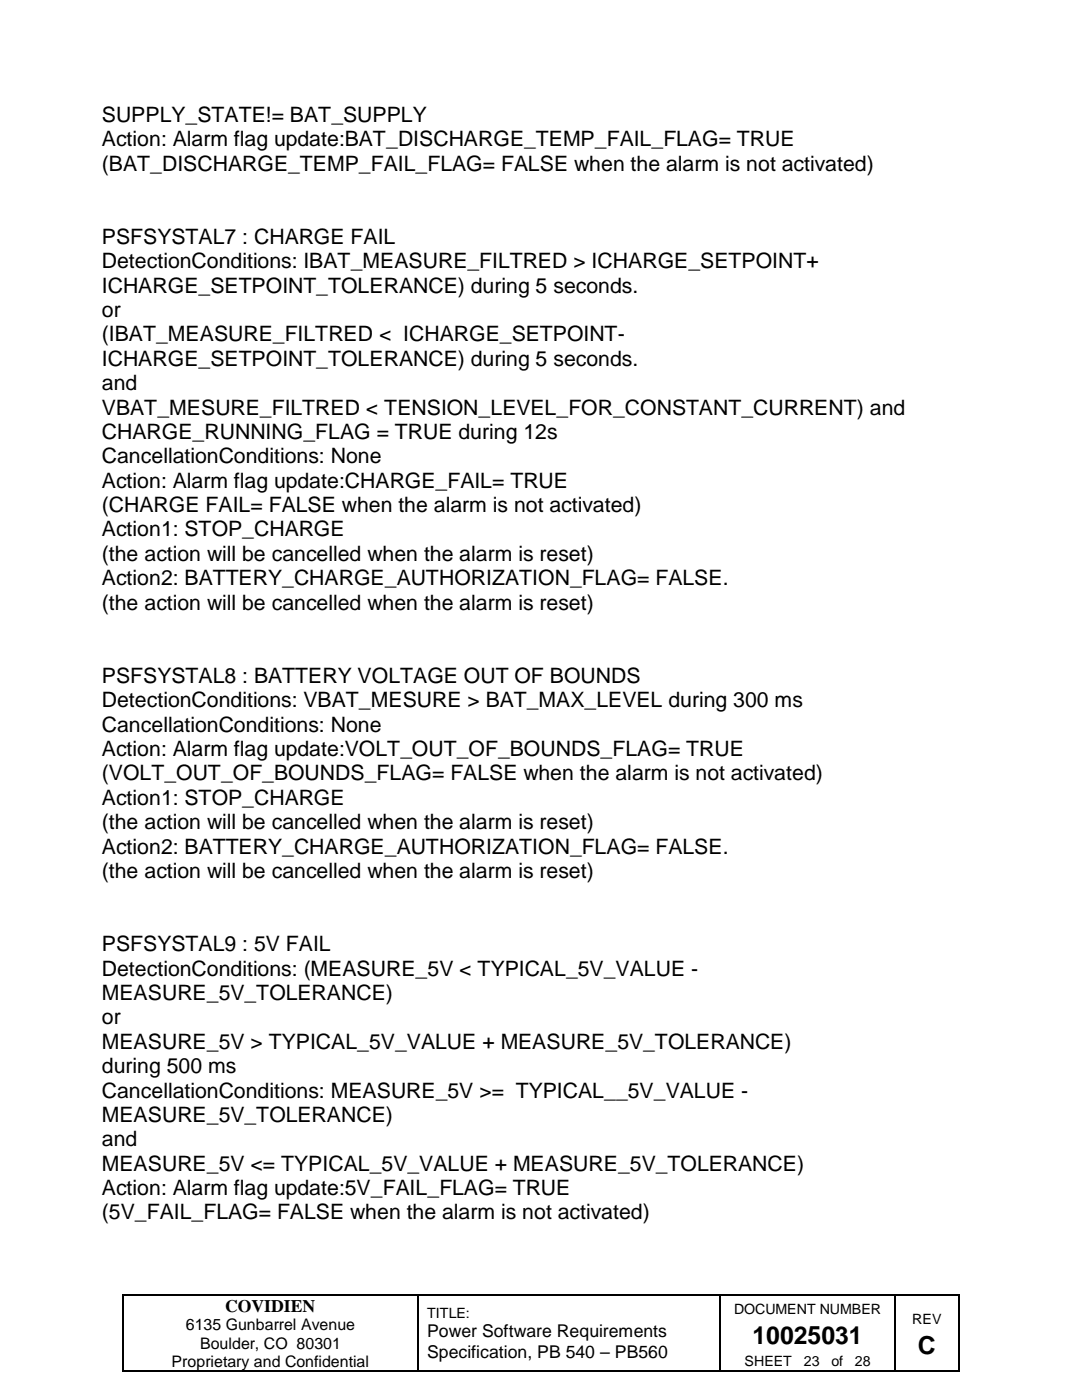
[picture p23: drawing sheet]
<svg xmlns="http://www.w3.org/2000/svg" width="216mm" height="279mm" viewBox="0 0 216 279" stroke-linecap="round" stroke-linejoin="round" font-family="sans-serif">
<defs><g id="words">
<g font-size="4.9">
<text x="150.2" y="268.1">10025031</text>
<text x="183.2" y="270.1">C</text>
</g>
<g font-size="4.2">
<text x="20.3" y="24.3">SUPPLY_STATE!= BAT_SUPPLY</text>
<text x="20.3" y="29.2">Action: Alarm flag update:BAT_DISCHARGE_TEMP_FAIL_FLAG= TRUE</text>
<text x="20.3" y="34">(BAT_DISCHARGE_TEMP_FAIL_FLAG= FALSE when the alarm is not activated)</text>
<text x="20.3" y="48.6">PSFSYSTAL7 : CHARGE FAIL</text>
<text x="20.3" y="53.5">DetectionConditions: IBAT_MEASURE_FILTRED &gt; ICHARGE_SETPOINT+</text>
<text x="20.3" y="58.4">ICHARGE_SETPOINT_TOLERANCE) during 5 seconds.</text>
<text x="20.3" y="63.2">or</text>
<text x="20.3" y="68.1">(IBAT_MEASURE_FILTRED &lt; ICHARGE_SETPOINT-</text>
<text x="20.3" y="73">ICHARGE_SETPOINT_TOLERANCE) during 5 seconds.</text>
<text x="20.3" y="77.9">and</text>
<text x="20.3" y="82.7">VBAT_MESURE_FILTRED &lt; TENSION_LEVEL_FOR_CONSTANT_CURRENT) and</text>
<text x="20.3" y="87.6">CHARGE_RUNNING_FLAG = TRUE during 12s</text>
<text x="20.3" y="92.5">CancellationConditions: None</text>
<text x="20.3" y="97.3">Action: Alarm flag update:CHARGE_FAIL= TRUE</text>
<text x="20.3" y="102.2">(CHARGE FAIL= FALSE when the alarm is not activated)</text>
<text x="20.3" y="107.1">Action1: STOP_CHARGE</text>
<text x="20.3" y="111.9">(the action will be cancelled when the alarm is reset)</text>
<text x="20.3" y="116.8">Action2: BATTERY_CHARGE_AUTHORIZATION_FLAG= FALSE.</text>
<text x="20.3" y="121.7">(the action will be cancelled when the alarm is reset)</text>
<text x="20.3" y="136.3">PSFSYSTAL8 : BATTERY VOLTAGE OUT OF BOUNDS</text>
<text x="20.3" y="141.1">DetectionConditions: VBAT_MESURE &gt; BAT_MAX_LEVEL during 300 ms</text>
<text x="20.3" y="146">CancellationConditions: None</text>
<text x="20.3" y="150.9">Action: Alarm flag update:VOLT_OUT_OF_BOUNDS_FLAG= TRUE</text>
<text x="20.3" y="155.7">(VOLT_OUT_OF_BOUNDS_FLAG= FALSE when the alarm is not activated)</text>
<text x="20.3" y="160.6">Action1: STOP_CHARGE</text>
<text x="20.3" y="165.5">(the action will be cancelled when the alarm is reset)</text>
<text x="20.3" y="170.3">Action2: BATTERY_CHARGE_AUTHORIZATION_FLAG= FALSE.</text>
<text x="20.3" y="175.2">(the action will be cancelled when the alarm is reset)</text>
<text x="20.3" y="189.8">PSFSYSTAL9 : 5V FAIL</text>
<text x="20.3" y="194.7">DetectionConditions: (MEASURE_5V &lt; TYPICAL_5V_VALUE -</text>
<text x="20.3" y="199.6">MEASURE_5V_TOLERANCE)</text>
<text x="20.3" y="204.4">or</text>
<text x="20.3" y="209.3">MEASURE_5V &gt; TYPICAL_5V_VALUE + MEASURE_5V_TOLERANCE)</text>
<text x="20.3" y="214.2">during 500 ms</text>
<text x="20.3" y="219">CancellationConditions: MEASURE_5V &gt;= TYPICAL__5V_VALUE -</text>
<text x="20.3" y="223.9">MEASURE_5V_TOLERANCE)</text>
<text x="20.3" y="228.8">and</text>
<text x="20.3" y="233.6">MEASURE_5V &lt;= TYPICAL_5V_VALUE + MEASURE_5V_TOLERANCE)</text>
<text x="20.3" y="238.5">Action: Alarm flag update:5V_FAIL_FLAG= TRUE</text>
<text x="20.3" y="243.4">(5V_FAIL_FLAG= FALSE when the alarm is not activated)</text>
</g>
<g font-size="3.5">
<text x="44.9" y="261.8">COVIDIEN</text>
<text x="85.3" y="266.9">Power Software Requirements</text>
<text x="85.3" y="270.9">Specification, PB 540 – PB560</text>
</g>
<g font-size="3.2">
<text x="37.1" y="265.5">6135 Gunbarrel Avenue</text>
<text x="39.9" y="269.2">Boulder, CO 80301</text>
<text x="34.2" y="272.8">Proprietary and Confidential</text>
</g>
<g font-size="2.8">
<text x="85.3" y="263">TITLE:</text>
<text x="146.5" y="262.2">DOCUMENT NUMBER</text>
<text x="182" y="264.2">REV</text>
<text x="148.6" y="272.5">SHEET</text>
<text x="160.4" y="272.5">23</text>
<text x="165.9" y="272.5">of</text>
<text x="170.6" y="272.5">28</text>
</g>
</g></defs>
<path d="M24.5 258.2h.2v.3h-.2zM83.2 258.2h.3v.3h-.3zM143.6 258.2h.2v.3h-.2zM178.5 258.2h.2v.3h-.2zM191.2 258.2h.2v.3h-.2zM24.5 273.5h.2v.3h-.2zM83.2 273.5h.3v.3h-.3zM143.6 273.5h.2v.3h-.2zM178.5 273.5h.2v.3h-.2zM191.2 273.5h.2v.3h-.2z" fill="#000"/>
<g fill="none" stroke="#000" stroke-width=".25">
<path d="M24.6 258.5v15M24.7 258.4h58.5M83.4 258.5v15M83.5 258.4h60.1M143.7 258.5v15M143.8 258.4h34.7M178.6 258.5v15M178.7 258.4h12.5M191.3 258.5v15M24.7 273.6h58.5M83.5 273.6h60.1M143.8 273.6h34.7"/>
<path d="M178.7 273.6h12.5"/>
</g>
<use href="#words"/>
</svg>
